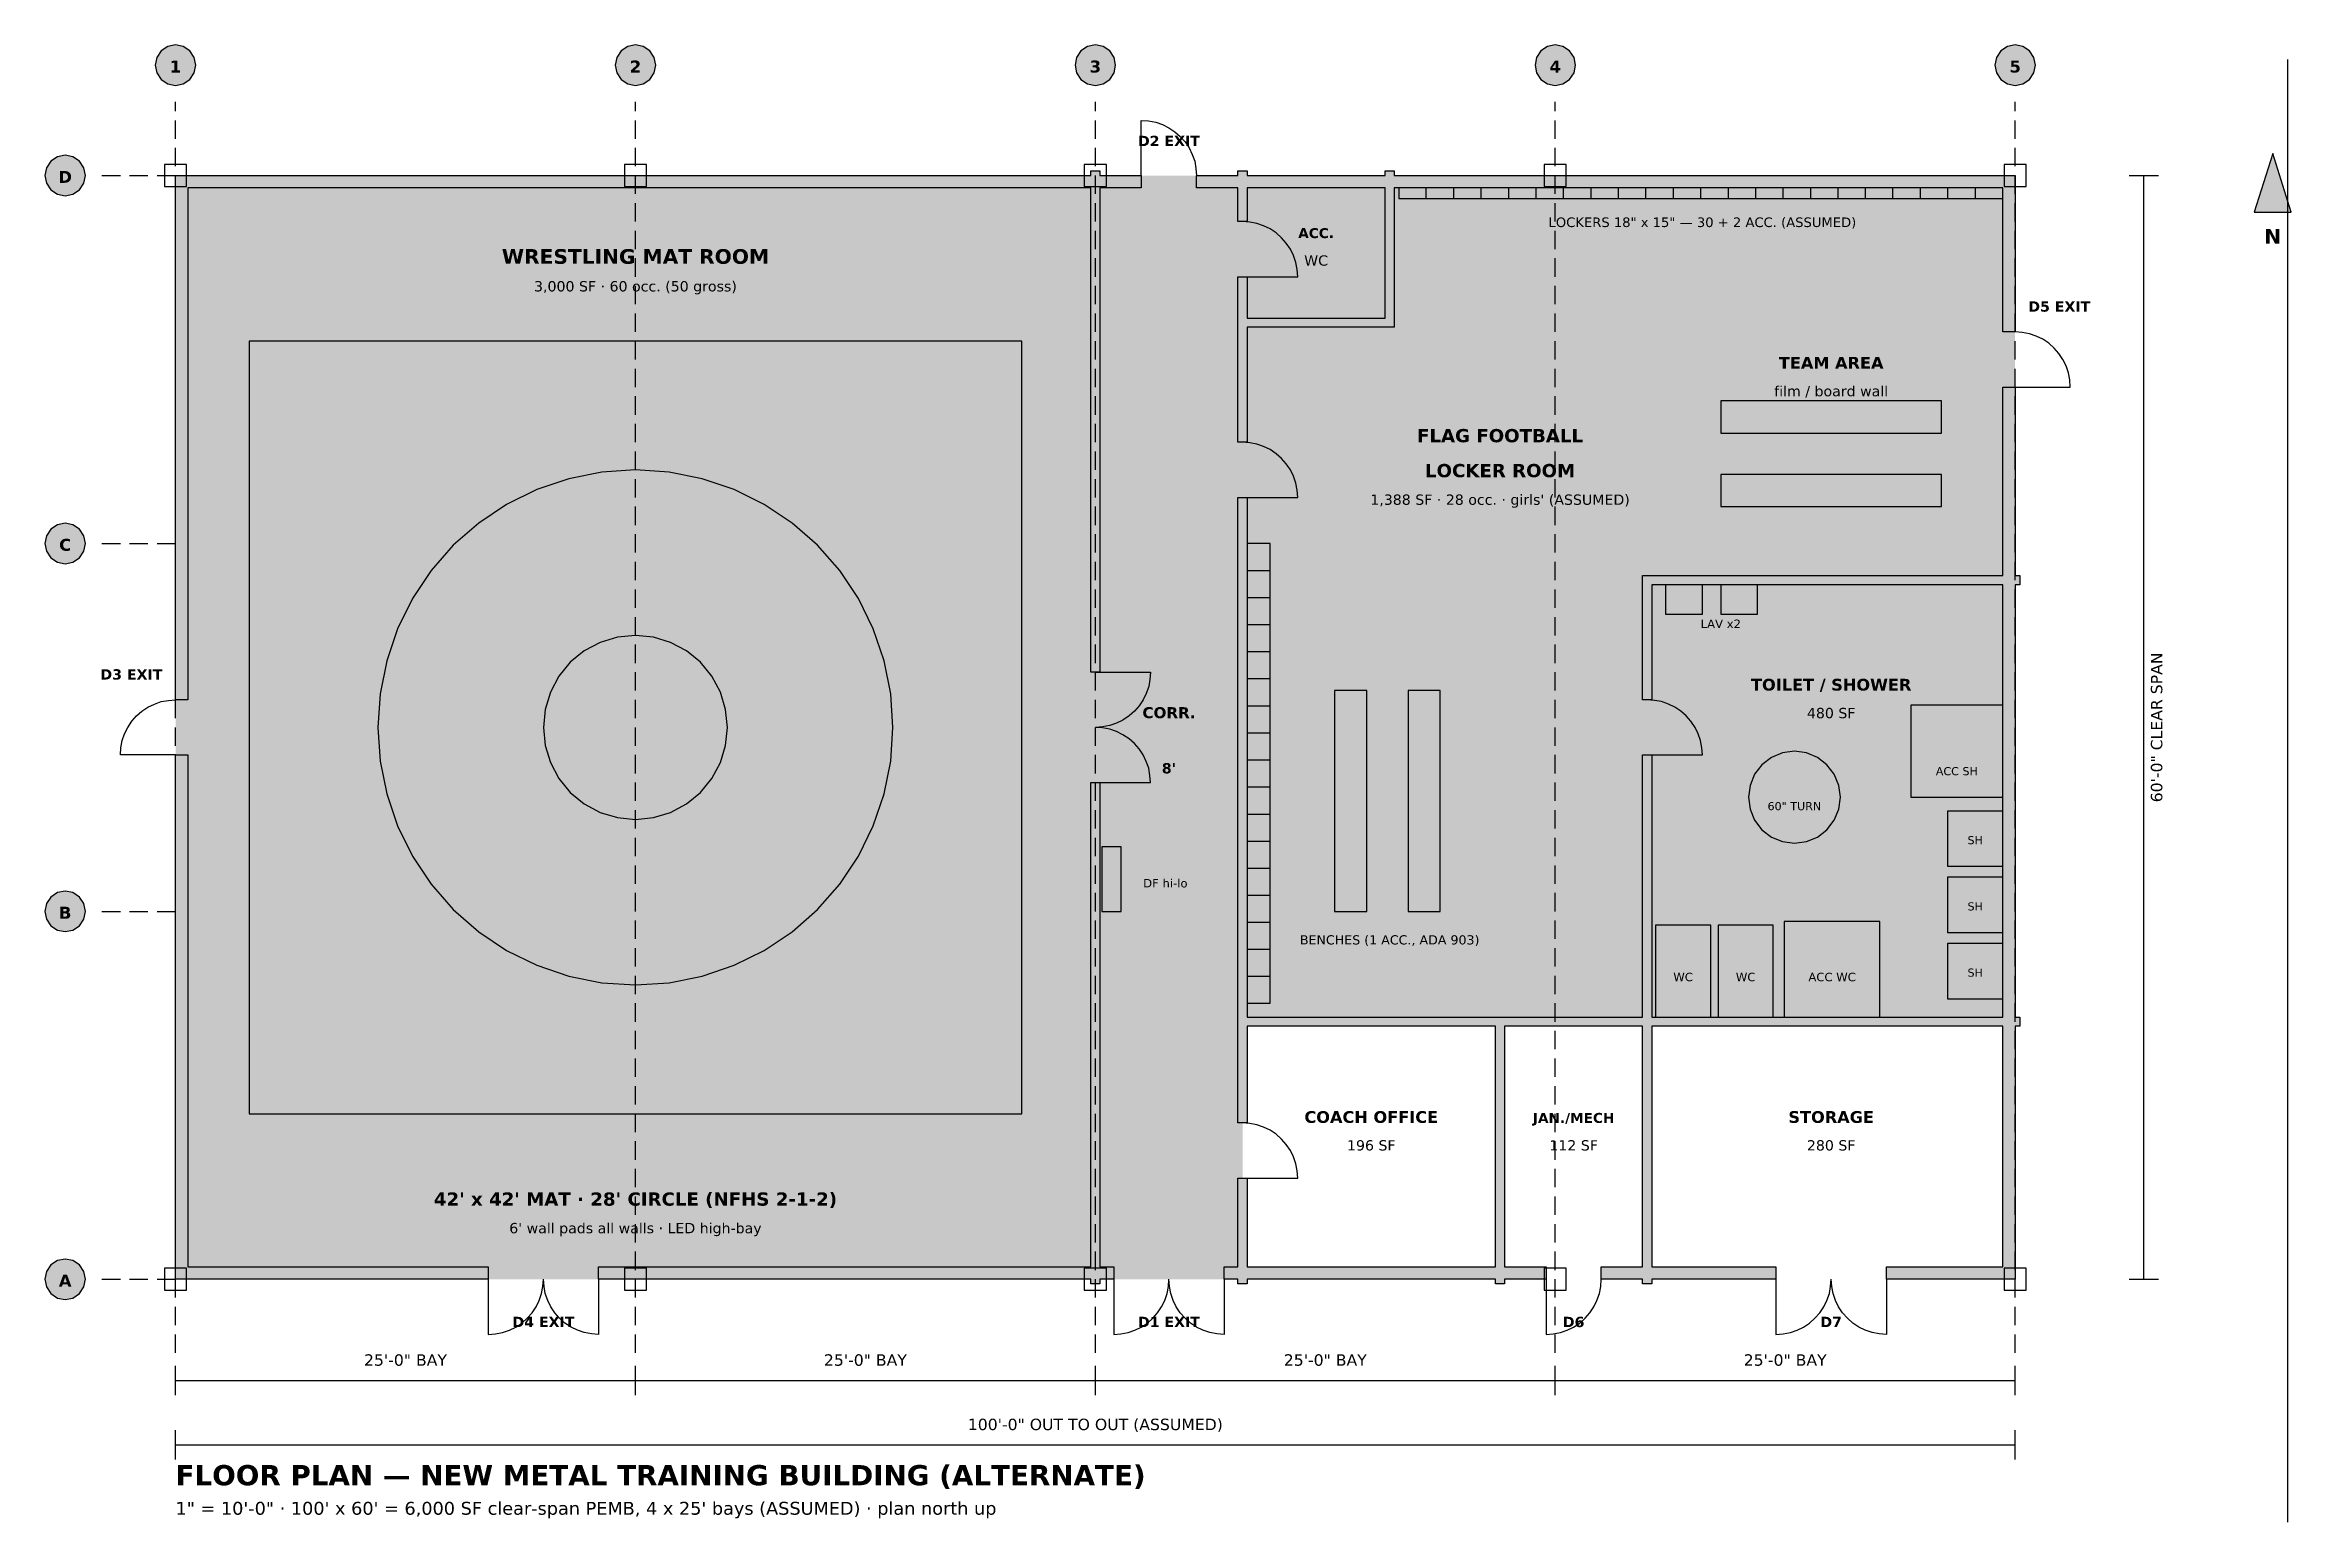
# Model space of a CAD drawing. Header units: feet. Extents: x -7 to 115, y -13 to 67.
import ezdxf
from ezdxf.enums import TextEntityAlignment as Align

# ---------------------------------------------------------------- set-up
doc = ezdxf.new("R2010")
doc.units = ezdxf.units.FT
doc.header["$MEASUREMENT"] = 0
for name, color, linetype in [('A-ANNO-DIMS', 7, 'Continuous'), ('A-ANNO-EXIT', 7, 'Continuous'), ('A-ANNO-TEXT', 7, 'Continuous'), ('A-DOOR', 7, 'Continuous'), ('A-FLOR-MATS', 7, 'Continuous'), ('A-FLOR-PADS', 7, 'Continuous'), ('A-FLOR-PATT', 7, 'Continuous'), ('A-FURN', 7, 'Continuous'), ('A-WALL', 7, 'Continuous'), ('P-FIXT', 7, 'Continuous'), ('S-COLS', 7, 'Continuous'), ('S-GRID', 7, 'Continuous')]:
    doc.layers.add(name, color=color, linetype=linetype)
doc.styles.add('KS-BOLD', font='DejaVuSans-Bold.ttf')
doc.styles.add('KS-REG', font='DejaVuSans.ttf')

msp = doc.modelspace()

# ---------------------------------------------------------------- texts
at = {"layer": 'A-ANNO-DIMS', "style": 'KS-REG'}
msp.add_text('60\'-0" CLEAR SPAN', height=0.62, rotation=90, dxfattribs=at).set_placement((108, 30), align=Align.CENTER)
for s, p in [('25\'-0" BAY', (12.5, -4.7)), ('25\'-0" BAY', (37.5, -4.7)), ('25\'-0" BAY', (62.5, -4.7)), ('25\'-0" BAY', (87.5, -4.7)), ('100\'-0" OUT TO OUT (ASSUMED)', (50, -8.2))]:
    msp.add_text(s, height=0.62, dxfattribs=at).set_placement(p, align=Align.CENTER)
at = {"layer": 'A-ANNO-EXIT', "style": 'KS-BOLD'}
for s, p in [('D2 EXIT', (54, 61.6)), ('D5 EXIT', (102.4, 52.6)), ('D3 EXIT', (-2.4, 32.6)), ('D4 EXIT', (20, -2.6)), ('D1 EXIT', (54, -2.6)), ('D6', (76, -2.6)), ('D7', (90, -2.6))]:
    msp.add_text(s, height=0.56, dxfattribs=at).set_placement(p, align=Align.CENTER)
at = {"layer": 'A-ANNO-TEXT'}
for s, height, style, p in [('ACC.', 0.54, 'KS-BOLD', (62, 56.6)), ('N', 0.8, 'KS-BOLD', (114, 56.3)), ('WRESTLING MAT ROOM', 0.8, 'KS-BOLD', (25, 55.2)), ('WC', 0.56, 'KS-REG', (62, 55.1)), ('3,000 SF · 60 occ. (50 gross)', 0.56, 'KS-REG', (25, 53.7)), ('TEAM AREA', 0.64, 'KS-BOLD', (90, 49.5)), ('film / board wall', 0.56, 'KS-REG', (90, 48)), ('FLAG FOOTBALL', 0.72, 'KS-BOLD', (72, 45.5)), ('LOCKER ROOM', 0.72, 'KS-BOLD', (72, 43.6)), ("1,388 SF · 28 occ. · girls' (ASSUMED)", 0.56, 'KS-REG', (72, 42.1)), ('TOILET / SHOWER', 0.64, 'KS-BOLD', (90, 32)), ('CORR.', 0.6, 'KS-BOLD', (54, 30.5)), ('480 SF', 0.56, 'KS-REG', (90, 30.5)), ("8'", 0.56, 'KS-BOLD', (54, 27.5)), ('COACH OFFICE', 0.64, 'KS-BOLD', (65, 8.5)), ('JAN./MECH', 0.54, 'KS-BOLD', (76, 8.5)), ('STORAGE', 0.64, 'KS-BOLD', (90, 8.5)), ('196 SF', 0.56, 'KS-REG', (65, 7)), ('112 SF', 0.56, 'KS-REG', (76, 7)), ('280 SF', 0.56, 'KS-REG', (90, 7)), ("42' x 42' MAT · 28' CIRCLE (NFHS 2-1-2)", 0.72, 'KS-BOLD', (25, 4)), ("6' wall pads all walls · LED high-bay", 0.56, 'KS-REG', (25, 2.5))]:
    msp.add_text(s, height=height, dxfattribs=dict(at, style=style)).set_placement(p, align=Align.CENTER)
for s, height, style, p in [('FLOOR PLAN — NEW METAL TRAINING BUILDING (ALTERNATE)', 1.1, 'KS-BOLD', (0, -11.2)), ('1" = 10\'-0" · 100\' x 60\' = 6,000 SF clear-span PEMB, 4 x 25\' bays (ASSUMED) · plan north up', 0.7, 'KS-REG', (0, -12.8))]:
    msp.add_text(s, height=height, dxfattribs=dict(at, style=style)).set_placement(p)
at = {"layer": 'A-FURN', "style": 'KS-REG'}
for s, height, p in [('LOCKERS 18" x 15" — 30 + 2 ACC. (ASSUMED)', 0.52, (83, 57.2)), ('BENCHES (1 ACC., ADA 903)', 0.5, (66, 18.2))]:
    msp.add_text(s, height=height, dxfattribs=at).set_placement(p, align=Align.CENTER)
at = {"layer": 'P-FIXT', "style": 'KS-REG'}
for s, height, p in [('LAV x2', 0.46, (84, 35.4)), ('ACC SH', 0.44, (96.83, 27.4)), ('60" TURN', 0.44, (88, 25.5)), ('SH', 0.44, (97.83, 23.65)), ('SH', 0.44, (97.83, 20.05)), ('WC', 0.46, (81.95, 16.2)), ('WC', 0.46, (85.35, 16.2)), ('ACC WC', 0.46, (90.05, 16.2)), ('SH', 0.44, (97.83, 16.45))]:
    msp.add_text(s, height=height, dxfattribs=at).set_placement(p, align=Align.CENTER)
msp.add_text('DF hi-lo', height=0.46, dxfattribs=at).set_placement((52.6, 21.3))
at = {"layer": 'S-GRID', "style": 'KS-BOLD'}
for s, p in [('1', (0, 65.6)), ('2', (25, 65.6)), ('3', (50, 65.6)), ('4', (75, 65.6)), ('5', (100, 65.6)), ('D', (-6, 59.6)), ('C', (-6, 39.6)), ('B', (-6, 19.6)), ('A', (-6, -0.4))]:
    msp.add_text(s, height=0.65, dxfattribs=at).set_placement(p, align=Align.CENTER)

# ---------------------------------------------------------------- hatches: boundary and pattern name
at = {"layer": 'A-ANNO-TEXT', "true_color": 0x1a1a1a}
msp.add_hatch(color=7, dxfattribs=at).paths.add_polyline_path([(114, 61.2), (113, 58), (115, 58)])
at = {"layer": 'A-FLOR-MATS', "true_color": 0xc9302c}
for points in [[(4, 9), (46, 9), (46, 51), (4, 51)], [(30, 30), (29.9, 30.98), (29.62, 31.91), (29.16, 32.78), (28.54, 33.54), (27.78, 34.16), (26.91, 34.62), (25.98, 34.9), (25, 35), (24.02, 34.9), (23.09, 34.62), (22.22, 34.16), (21.46, 33.54), (20.84, 32.78), (20.38, 31.91), (20.1, 30.98), (20, 30), (20.1, 29.02), (20.38, 28.09), (20.84, 27.22), (21.46, 26.46), (22.22, 25.84), (23.09, 25.38), (24.02, 25.1), (25, 25), (25.98, 25.1), (26.91, 25.38), (27.78, 25.84), (28.54, 26.46), (29.16, 27.22), (29.62, 28.09), (29.9, 29.02)]]:
    msp.add_hatch(color=7, dxfattribs=at).paths.add_polyline_path(points)
at = {"layer": 'A-FLOR-MATS', "true_color": 0xe8e8e8}
msp.add_hatch(color=7, dxfattribs=at).paths.add_polyline_path([(39, 30), (38.88, 31.83), (38.52, 33.62), (37.93, 35.36), (37.12, 37), (36.11, 38.52), (34.9, 39.9), (33.52, 41.11), (32, 42.12), (30.36, 42.93), (28.62, 43.52), (26.83, 43.88), (25, 44), (23.17, 43.88), (21.38, 43.52), (19.64, 42.93), (18, 42.12), (16.48, 41.11), (15.1, 39.9), (13.89, 38.52), (12.88, 37), (12.07, 35.36), (11.48, 33.62), (11.12, 31.83), (11, 30), (11.12, 28.17), (11.48, 26.38), (12.07, 24.64), (12.88, 23), (13.89, 21.48), (15.1, 20.1), (16.48, 18.89), (18, 17.88), (19.64, 17.07), (21.38, 16.48), (23.17, 16.12), (25, 16), (26.83, 16.12), (28.62, 16.48), (30.36, 17.07), (32, 17.88), (33.52, 18.89), (34.9, 20.1), (36.11, 21.48), (37.12, 23), (37.93, 24.64), (38.52, 26.38), (38.88, 28.17)])
at = {"layer": 'A-FLOR-PADS', "true_color": 0x2b2b2b}
for points in [[(0.67, 58.73), (49.75, 58.73), (49.75, 59.33), (0.67, 59.33)], [(0.67, 0.67), (1.27, 0.67), (1.27, 59.33), (0.67, 59.33)], [(49.15, 0.67), (49.75, 0.67), (49.75, 59.33), (49.15, 59.33)], [(0.67, 0.67), (49.75, 0.67), (49.75, 1.27), (0.67, 1.27)]]:
    msp.add_hatch(color=7, dxfattribs=at).paths.add_polyline_path(points)
at = {"layer": 'A-FLOR-PATT', "true_color": 0xefefef}
msp.add_hatch(color=7, dxfattribs=at).paths.add_polyline_path([(0, 0), (50, 0), (50, 60), (0, 60)])
at = {"layer": 'A-FLOR-PATT', "true_color": 0xe3f1e6}
msp.add_hatch(color=7, dxfattribs=at).paths.add_polyline_path([(50, 0), (58, 0), (58, 60), (50, 60)])
at = {"layer": 'A-FLOR-PATT', "true_color": 0xf4e6c8}
msp.add_hatch(color=7, dxfattribs=at).paths.add_polyline_path([(58, 14), (80, 14), (80, 38), (100, 38), (100, 60), (66, 60), (66, 52), (58, 52), (58, 14)])
at = {"layer": 'A-FLOR-PATT', "true_color": 0xeaf0f8}
for points in [[(58, 52), (66, 52), (66, 60), (58, 60)], [(80, 14), (100, 14), (100, 38), (80, 38)]]:
    msp.add_hatch(color=7, dxfattribs=at).paths.add_polyline_path(points)
at = {"layer": 'A-FURN', "true_color": 0x9aa5b1}
for points in [[(66.5, 58.75), (99.33, 58.75), (99.33, 59.33), (66.5, 59.33)], [(58.25, 15), (59.5, 15), (59.5, 40), (58.25, 40)]]:
    msp.add_hatch(color=7, dxfattribs=at).paths.add_polyline_path(points)
at = {"layer": 'A-FURN', "true_color": 0xd2b48c}
for points in [[(84, 46), (96, 46), (96, 47.75), (84, 47.75)], [(84, 42), (96, 42), (96, 43.75), (84, 43.75)], [(63, 20), (64.75, 20), (64.75, 32), (63, 32)], [(67, 20), (68.75, 20), (68.75, 32), (67, 32)]]:
    msp.add_hatch(color=7, dxfattribs=at).paths.add_polyline_path(points)
at = {"layer": 'A-WALL', "true_color": 0x1a1a1a}
for points in [[(49.75, 60), (49.75, 60.25), (50.25, 60.25), (50.25, 60), (52.5, 60), (52.5, 59.33), (50.25, 59.33), (50.25, 33), (49.75, 33), (49.75, 59.33), (0.67, 59.33), (0.67, 31.5), (0, 31.5), (0, 60), (49.75, 60)], [(57.75, 60), (57.75, 60.25), (58.25, 60.25), (58.25, 60), (65.75, 60), (65.75, 60.25), (66.25, 60.25), (66.25, 60), (100, 60), (100, 51.5), (99.33, 51.5), (99.33, 59.33), (66.25, 59.33), (66.25, 52.25), (66.25, 51.75), (65.75, 51.75), (58.25, 51.75), (58.25, 45.5), (57.75, 45.5), (57.75, 51.75), (57.75, 52.25), (57.75, 54.5), (58.25, 54.5), (58.25, 52.25), (65.75, 52.25), (65.75, 59.33), (58.25, 59.33), (58.25, 57.5), (57.75, 57.5), (57.75, 59.33), (55.5, 59.33), (55.5, 60), (57.75, 60)], [(100, 38.25), (100.25, 38.25), (100.25, 37.75), (100, 37.75), (100, 14.25), (100.25, 14.25), (100.25, 13.75), (100, 13.75), (100, 0), (93, 0), (93, 0.67), (99.33, 0.67), (99.33, 13.75), (80.25, 13.75), (80.25, 0.67), (87, 0.67), (87, 0), (80.25, 0), (80.25, -0.25), (79.75, -0.25), (79.75, 0), (77.5, 0), (77.5, 0.67), (79.75, 0.67), (79.75, 13.75), (72.25, 13.75), (72.25, 0.67), (74.5, 0.67), (74.5, 0), (72.25, 0), (72.25, -0.25), (71.75, -0.25), (71.75, 0), (58.25, 0), (58.25, -0.25), (57.75, -0.25), (57.75, 0), (57, 0), (57, 0.67), (57.75, 0.67), (57.75, 5.5), (58.25, 5.5), (58.25, 0.67), (71.75, 0.67), (71.75, 13.75), (58.25, 13.75), (58.25, 8.5), (57.75, 8.5), (57.75, 13.75), (57.75, 14.25), (57.75, 42.5), (58.25, 42.5), (58.25, 14.25), (71.75, 14.25), (72.25, 14.25), (79.75, 14.25), (79.75, 28.5), (80.25, 28.5), (80.25, 14.25), (99.33, 14.25), (99.33, 37.75), (80.25, 37.75), (80.25, 31.5), (79.75, 31.5), (79.75, 37.75), (79.75, 38.25), (80.25, 38.25), (99.33, 38.25), (99.33, 48.5), (100, 48.5), (100, 38.25)], [(0, 0), (0, 28.5), (0.67, 28.5), (0.67, 0.67), (17, 0.67), (17, 0), (0, 0)], [(50.25, 0), (50.25, -0.25), (49.75, -0.25), (49.75, 0), (23, 0), (23, 0.67), (49.75, 0.67), (49.75, 27), (50.25, 27), (50.25, 0.67), (51, 0.67), (51, 0), (50.25, 0)]]:
    msp.add_hatch(color=7, dxfattribs=at).paths.add_polyline_path(points)
at = {"layer": 'P-FIXT', "true_color": 0xffffff}
for points in [[(81, 36.15), (83, 36.15), (83, 37.75), (81, 37.75)], [(84, 36.15), (86, 36.15), (86, 37.75), (84, 37.75)], [(50.35, 20), (51.4, 20), (51.4, 23.5), (50.35, 23.5)], [(80.45, 14.25), (83.45, 14.25), (83.45, 19.25), (80.45, 19.25)], [(83.85, 14.25), (86.85, 14.25), (86.85, 19.25), (83.85, 19.25)], [(87.45, 14.25), (92.65, 14.25), (92.65, 19.45), (87.45, 19.45)]]:
    msp.add_hatch(color=7, dxfattribs=at).paths.add_polyline_path(points)
at = {"layer": 'P-FIXT', "true_color": 0xdcebf7}
for points in [[(94.33, 26.2), (99.33, 26.2), (99.33, 31.2), (94.33, 31.2)], [(96.33, 22.45), (99.33, 22.45), (99.33, 25.45), (96.33, 25.45)], [(96.33, 18.85), (99.33, 18.85), (99.33, 21.85), (96.33, 21.85)], [(96.33, 15.25), (99.33, 15.25), (99.33, 18.25), (96.33, 18.25)]]:
    msp.add_hatch(color=7, dxfattribs=at).paths.add_polyline_path(points)
at = {"layer": 'S-GRID', "true_color": 0xffffff}
for points in [[(1.1, 66), (1.02, 66.42), (0.78, 66.78), (0.42, 67.02), (0, 67.1), (-0.42, 67.02), (-0.78, 66.78), (-1.02, 66.42), (-1.1, 66), (-1.02, 65.58), (-0.78, 65.22), (-0.42, 64.98), (0, 64.9), (0.42, 64.98), (0.78, 65.22), (1.02, 65.58)], [(26.1, 66), (26.02, 66.42), (25.78, 66.78), (25.42, 67.02), (25, 67.1), (24.58, 67.02), (24.22, 66.78), (23.98, 66.42), (23.9, 66), (23.98, 65.58), (24.22, 65.22), (24.58, 64.98), (25, 64.9), (25.42, 64.98), (25.78, 65.22), (26.02, 65.58)], [(51.1, 66), (51.02, 66.42), (50.78, 66.78), (50.42, 67.02), (50, 67.1), (49.58, 67.02), (49.22, 66.78), (48.98, 66.42), (48.9, 66), (48.98, 65.58), (49.22, 65.22), (49.58, 64.98), (50, 64.9), (50.42, 64.98), (50.78, 65.22), (51.02, 65.58)], [(76.1, 66), (76.02, 66.42), (75.78, 66.78), (75.42, 67.02), (75, 67.1), (74.58, 67.02), (74.22, 66.78), (73.98, 66.42), (73.9, 66), (73.98, 65.58), (74.22, 65.22), (74.58, 64.98), (75, 64.9), (75.42, 64.98), (75.78, 65.22), (76.02, 65.58)], [(101.1, 66), (101.02, 66.42), (100.78, 66.78), (100.42, 67.02), (100, 67.1), (99.58, 67.02), (99.22, 66.78), (98.98, 66.42), (98.9, 66), (98.98, 65.58), (99.22, 65.22), (99.58, 64.98), (100, 64.9), (100.42, 64.98), (100.78, 65.22), (101.02, 65.58)], [(-4.9, 60), (-4.98, 60.42), (-5.22, 60.78), (-5.58, 61.02), (-6, 61.1), (-6.42, 61.02), (-6.78, 60.78), (-7.02, 60.42), (-7.1, 60), (-7.02, 59.58), (-6.78, 59.22), (-6.42, 58.98), (-6, 58.9), (-5.58, 58.98), (-5.22, 59.22), (-4.98, 59.58)], [(-4.9, 40), (-4.98, 40.42), (-5.22, 40.78), (-5.58, 41.02), (-6, 41.1), (-6.42, 41.02), (-6.78, 40.78), (-7.02, 40.42), (-7.1, 40), (-7.02, 39.58), (-6.78, 39.22), (-6.42, 38.98), (-6, 38.9), (-5.58, 38.98), (-5.22, 39.22), (-4.98, 39.58)], [(-4.9, 20), (-4.98, 20.42), (-5.22, 20.78), (-5.58, 21.02), (-6, 21.1), (-6.42, 21.02), (-6.78, 20.78), (-7.02, 20.42), (-7.1, 20), (-7.02, 19.58), (-6.78, 19.22), (-6.42, 18.98), (-6, 18.9), (-5.58, 18.98), (-5.22, 19.22), (-4.98, 19.58)], [(-4.9, 0), (-4.98, 0.42), (-5.22, 0.78), (-5.58, 1.02), (-6, 1.1), (-6.42, 1.02), (-6.78, 0.78), (-7.02, 0.42), (-7.1, 0), (-7.02, -0.42), (-6.78, -0.78), (-6.42, -1.02), (-6, -1.1), (-5.58, -1.02), (-5.22, -0.78), (-4.98, -0.42)]]:
    msp.add_hatch(color=7, dxfattribs=at).paths.add_polyline_path(points)

# ---------------------------------------------------------------- linework, layer by layer
at = {"layer": 'A-ANNO-DIMS'}
for p, q in [((106.2, 60), (107.8, 60)), ((107, 0), (107, 60)), ((106.2, 0), (107.8, 0)), ((0, -6.3), (0, -4.7)), ((25, -6.3), (25, -4.7)), ((25, -6.3), (25, -4.7)), ((50, -6.3), (50, -4.7)), ((50, -6.3), (50, -4.7)), ((75, -6.3), (75, -4.7)), ((75, -6.3), (75, -4.7)), ((100, -6.3), (100, -4.7)), ((0, -5.5), (25, -5.5)), ((25, -5.5), (50, -5.5)), ((50, -5.5), (75, -5.5)), ((75, -5.5), (100, -5.5)), ((0, -9.8), (0, -8.2)), ((100, -9.8), (100, -8.2)), ((0, -9), (100, -9))]:
    msp.add_line(p, q, dxfattribs=at)
at = {"layer": 'A-ANNO-TEXT'}
msp.add_line((114.8, 66.3), (114.8, -13.2), dxfattribs=at)
msp.add_lwpolyline([(114, 61.2), (113, 58), (115, 58)], close=True, dxfattribs=at)
at = {"layer": 'A-DOOR'}
for p, q in [((52.5, 60), (52.5, 63)), ((52.5, 63), (52.89, 62.97)), ((52.89, 62.97), (53.28, 62.9)), ((53.28, 62.9), (53.65, 62.77)), ((53.65, 62.77), (54, 62.6)), ((54, 62.6), (54.33, 62.38)), ((54.33, 62.38), (54.62, 62.12)), ((54.62, 62.12), (54.88, 61.83)), ((54.88, 61.83), (55.1, 61.5)), ((55.1, 61.5), (55.27, 61.15)), ((55.27, 61.15), (55.4, 60.78)), ((55.4, 60.78), (55.47, 60.39)), ((55.47, 60.39), (55.5, 60)), ((58.39, 57.47), (58, 57.5)), ((58.78, 57.4), (58.39, 57.47)), ((59.15, 57.27), (58.78, 57.4)), ((59.5, 57.1), (59.15, 57.27)), ((59.83, 56.88), (59.5, 57.1)), ((60.12, 56.62), (59.83, 56.88)), ((60.38, 56.33), (60.12, 56.62)), ((60.6, 56), (60.38, 56.33)), ((60.77, 55.65), (60.6, 56)), ((60.9, 55.28), (60.77, 55.65)), ((60.97, 54.89), (60.9, 55.28)), ((58, 54.5), (61, 54.5)), ((61, 54.5), (60.97, 54.89)), ((100.39, 51.47), (100, 51.5)), ((100.78, 51.4), (100.39, 51.47)), ((101.15, 51.27), (100.78, 51.4)), ((101.5, 51.1), (101.15, 51.27)), ((101.83, 50.88), (101.5, 51.1)), ((102.12, 50.62), (101.83, 50.88)), ((102.38, 50.33), (102.12, 50.62)), ((102.6, 50), (102.38, 50.33)), ((102.77, 49.65), (102.6, 50)), ((102.9, 49.28), (102.77, 49.65)), ((102.97, 48.89), (102.9, 49.28)), ((103, 48.5), (102.97, 48.89)), ((100, 48.5), (103, 48.5)), ((58.39, 45.47), (58, 45.5)), ((58.78, 45.4), (58.39, 45.47)), ((59.15, 45.27), (58.78, 45.4)), ((59.5, 45.1), (59.15, 45.27)), ((59.83, 44.88), (59.5, 45.1)), ((60.12, 44.62), (59.83, 44.88)), ((60.38, 44.33), (60.12, 44.62)), ((60.6, 44), (60.38, 44.33)), ((60.77, 43.65), (60.6, 44)), ((60.9, 43.28), (60.77, 43.65)), ((60.97, 42.89), (60.9, 43.28)), ((61, 42.5), (60.97, 42.89)), ((58, 42.5), (61, 42.5)), ((50, 33), (53, 33)), ((53, 33), (52.97, 32.61)), ((52.77, 31.85), (52.6, 31.5)), ((52.9, 32.22), (52.77, 31.85)), ((52.97, 32.61), (52.9, 32.22)), ((-2.38, 30.33), (-2.12, 30.62)), ((-2.12, 30.62), (-1.83, 30.88)), ((-1.83, 30.88), (-1.5, 31.1)), ((-1.5, 31.1), (-1.15, 31.27)), ((-1.15, 31.27), (-0.78, 31.4)), ((-0.78, 31.4), (-0.39, 31.47)), ((-0.39, 31.47), (0, 31.5)), ((51.83, 30.62), (51.5, 30.4)), ((52.12, 30.88), (51.83, 30.62)), ((52.38, 31.17), (52.12, 30.88)), ((52.6, 31.5), (52.38, 31.17)), ((80.39, 31.47), (80, 31.5)), ((80.78, 31.4), (80.39, 31.47)), ((81.15, 31.27), (80.78, 31.4)), ((81.5, 31.1), (81.15, 31.27)), ((81.83, 30.88), (81.5, 31.1)), ((82.12, 30.62), (81.83, 30.88)), ((82.38, 30.33), (82.12, 30.62)), ((-2.9, 29.28), (-2.77, 29.65)), ((-2.77, 29.65), (-2.6, 30)), ((-2.6, 30), (-2.38, 30.33)), ((50.39, 30.03), (50, 30)), ((50.39, 29.97), (50, 30)), ((50.78, 30.1), (50.39, 30.03)), ((50.78, 29.9), (50.39, 29.97)), ((51.15, 30.23), (50.78, 30.1)), ((51.15, 29.77), (50.78, 29.9)), ((51.5, 30.4), (51.15, 30.23)), ((51.5, 29.6), (51.15, 29.77)), ((51.83, 29.38), (51.5, 29.6)), ((52.12, 29.12), (51.83, 29.38)), ((82.6, 30), (82.38, 30.33)), ((82.77, 29.65), (82.6, 30)), ((82.9, 29.28), (82.77, 29.65)), ((-3, 28.5), (-2.97, 28.89)), ((0, 28.5), (-3, 28.5)), ((-2.97, 28.89), (-2.9, 29.28)), ((52.38, 28.83), (52.12, 29.12)), ((52.6, 28.5), (52.38, 28.83)), ((52.77, 28.15), (52.6, 28.5)), ((52.9, 27.78), (52.77, 28.15)), ((80, 28.5), (83, 28.5)), ((82.97, 28.89), (82.9, 29.28)), ((83, 28.5), (82.97, 28.89)), ((50, 27), (53, 27)), ((52.97, 27.39), (52.9, 27.78)), ((53, 27), (52.97, 27.39)), ((58.39, 8.47), (58, 8.5)), ((58.78, 8.4), (58.39, 8.47)), ((59.15, 8.27), (58.78, 8.4)), ((59.5, 8.1), (59.15, 8.27)), ((59.83, 7.88), (59.5, 8.1)), ((60.12, 7.62), (59.83, 7.88)), ((60.38, 7.33), (60.12, 7.62)), ((60.6, 7), (60.38, 7.33)), ((60.77, 6.65), (60.6, 7)), ((60.9, 6.28), (60.77, 6.65)), ((60.97, 5.89), (60.9, 6.28)), ((58, 5.5), (61, 5.5)), ((61, 5.5), (60.97, 5.89)), ((17, 0), (17, -3)), ((19.97, -0.39), (20, 0)), ((20.03, -0.39), (20, 0)), ((23, 0), (23, -3)), ((51, 0), (51, -3)), ((53.97, -0.39), (54, 0)), ((54.03, -0.39), (54, 0)), ((57, 0), (57, -3)), ((74.5, 0), (74.5, -3)), ((77.47, -0.39), (77.5, 0)), ((87, 0), (87, -3)), ((89.97, -0.39), (90, 0)), ((90.03, -0.39), (90, 0)), ((93, 0), (93, -3)), ((19.6, -1.5), (19.77, -1.15)), ((19.77, -1.15), (19.9, -0.78)), ((19.9, -0.78), (19.97, -0.39)), ((20.1, -0.78), (20.03, -0.39)), ((20.23, -1.15), (20.1, -0.78)), ((20.4, -1.5), (20.23, -1.15)), ((53.6, -1.5), (53.77, -1.15)), ((53.77, -1.15), (53.9, -0.78)), ((53.9, -0.78), (53.97, -0.39)), ((54.1, -0.78), (54.03, -0.39)), ((54.23, -1.15), (54.1, -0.78)), ((54.4, -1.5), (54.23, -1.15)), ((77.1, -1.5), (77.27, -1.15)), ((77.27, -1.15), (77.4, -0.78)), ((77.4, -0.78), (77.47, -0.39)), ((89.6, -1.5), (89.77, -1.15)), ((89.77, -1.15), (89.9, -0.78)), ((89.9, -0.78), (89.97, -0.39)), ((90.1, -0.78), (90.03, -0.39)), ((90.23, -1.15), (90.1, -0.78)), ((90.4, -1.5), (90.23, -1.15)), ((18.5, -2.6), (18.83, -2.38)), ((18.83, -2.38), (19.12, -2.12)), ((19.12, -2.12), (19.38, -1.83)), ((19.38, -1.83), (19.6, -1.5)), ((20.62, -1.83), (20.4, -1.5)), ((20.88, -2.12), (20.62, -1.83)), ((21.17, -2.38), (20.88, -2.12)), ((21.5, -2.6), (21.17, -2.38)), ((52.5, -2.6), (52.83, -2.38)), ((52.83, -2.38), (53.12, -2.12)), ((53.12, -2.12), (53.38, -1.83)), ((53.38, -1.83), (53.6, -1.5)), ((54.62, -1.83), (54.4, -1.5)), ((54.88, -2.12), (54.62, -1.83)), ((55.17, -2.38), (54.88, -2.12)), ((55.5, -2.6), (55.17, -2.38)), ((76, -2.6), (76.33, -2.38)), ((76.33, -2.38), (76.62, -2.12)), ((76.62, -2.12), (76.88, -1.83)), ((76.88, -1.83), (77.1, -1.5)), ((88.5, -2.6), (88.83, -2.38)), ((88.83, -2.38), (89.12, -2.12)), ((89.12, -2.12), (89.38, -1.83)), ((89.38, -1.83), (89.6, -1.5)), ((90.62, -1.83), (90.4, -1.5)), ((90.88, -2.12), (90.62, -1.83)), ((91.17, -2.38), (90.88, -2.12)), ((91.5, -2.6), (91.17, -2.38)), ((17, -3), (17.39, -2.97)), ((17.39, -2.97), (17.78, -2.9)), ((17.78, -2.9), (18.15, -2.77)), ((18.15, -2.77), (18.5, -2.6)), ((21.85, -2.77), (21.5, -2.6)), ((22.22, -2.9), (21.85, -2.77)), ((22.61, -2.97), (22.22, -2.9)), ((23, -3), (22.61, -2.97)), ((51, -3), (51.39, -2.97)), ((51.39, -2.97), (51.78, -2.9)), ((51.78, -2.9), (52.15, -2.77)), ((52.15, -2.77), (52.5, -2.6)), ((55.85, -2.77), (55.5, -2.6)), ((56.22, -2.9), (55.85, -2.77)), ((56.61, -2.97), (56.22, -2.9)), ((57, -3), (56.61, -2.97)), ((74.5, -3), (74.89, -2.97)), ((74.89, -2.97), (75.28, -2.9)), ((75.28, -2.9), (75.65, -2.77)), ((75.65, -2.77), (76, -2.6)), ((87, -3), (87.39, -2.97)), ((87.39, -2.97), (87.78, -2.9)), ((87.78, -2.9), (88.15, -2.77)), ((88.15, -2.77), (88.5, -2.6)), ((91.85, -2.77), (91.5, -2.6)), ((92.22, -2.9), (91.85, -2.77)), ((92.61, -2.97), (92.22, -2.9)), ((93, -3), (92.61, -2.97))]:
    msp.add_line(p, q, dxfattribs=at)
at = {"layer": 'A-FLOR-MATS'}
for points in [[(4, 9), (46, 9), (46, 51), (4, 51)], [(39, 30), (38.88, 31.83), (38.52, 33.62), (37.93, 35.36), (37.12, 37), (36.11, 38.52), (34.9, 39.9), (33.52, 41.11), (32, 42.12), (30.36, 42.93), (28.62, 43.52), (26.83, 43.88), (25, 44), (23.17, 43.88), (21.38, 43.52), (19.64, 42.93), (18, 42.12), (16.48, 41.11), (15.1, 39.9), (13.89, 38.52), (12.88, 37), (12.07, 35.36), (11.48, 33.62), (11.12, 31.83), (11, 30), (11.12, 28.17), (11.48, 26.38), (12.07, 24.64), (12.88, 23), (13.89, 21.48), (15.1, 20.1), (16.48, 18.89), (18, 17.88), (19.64, 17.07), (21.38, 16.48), (23.17, 16.12), (25, 16), (26.83, 16.12), (28.62, 16.48), (30.36, 17.07), (32, 17.88), (33.52, 18.89), (34.9, 20.1), (36.11, 21.48), (37.12, 23), (37.93, 24.64), (38.52, 26.38), (38.88, 28.17)], [(30, 30), (29.9, 30.98), (29.62, 31.91), (29.16, 32.78), (28.54, 33.54), (27.78, 34.16), (26.91, 34.62), (25.98, 34.9), (25, 35), (24.02, 34.9), (23.09, 34.62), (22.22, 34.16), (21.46, 33.54), (20.84, 32.78), (20.38, 31.91), (20.1, 30.98), (20, 30), (20.1, 29.02), (20.38, 28.09), (20.84, 27.22), (21.46, 26.46), (22.22, 25.84), (23.09, 25.38), (24.02, 25.1), (25, 25), (25.98, 25.1), (26.91, 25.38), (27.78, 25.84), (28.54, 26.46), (29.16, 27.22), (29.62, 28.09), (29.9, 29.02)]]:
    msp.add_lwpolyline(points, close=True, dxfattribs=at)
at = {"layer": 'A-FURN'}
for p, q in [((67.99, 58.75), (67.99, 59.33)), ((69.48, 58.75), (69.48, 59.33)), ((70.98, 58.75), (70.98, 59.33)), ((72.47, 58.75), (72.47, 59.33)), ((73.96, 58.75), (73.96, 59.33)), ((75.45, 58.75), (75.45, 59.33)), ((76.95, 58.75), (76.95, 59.33)), ((78.44, 58.75), (78.44, 59.33)), ((79.93, 58.75), (79.93, 59.33)), ((81.42, 58.75), (81.42, 59.33)), ((82.92, 58.75), (82.92, 59.33)), ((84.41, 58.75), (84.41, 59.33)), ((85.9, 58.75), (85.9, 59.33)), ((87.39, 58.75), (87.39, 59.33)), ((88.89, 58.75), (88.89, 59.33)), ((90.38, 58.75), (90.38, 59.33)), ((91.87, 58.75), (91.87, 59.33)), ((93.36, 58.75), (93.36, 59.33)), ((94.86, 58.75), (94.86, 59.33)), ((96.35, 58.75), (96.35, 59.33)), ((97.84, 58.75), (97.84, 59.33)), ((58.25, 38.53), (59.5, 38.53)), ((58.25, 37.06), (59.5, 37.06)), ((58.25, 35.59), (59.5, 35.59)), ((58.25, 34.12), (59.5, 34.12)), ((58.25, 32.65), (59.5, 32.65)), ((58.25, 31.18), (59.5, 31.18)), ((58.25, 29.71), (59.5, 29.71)), ((58.25, 28.24), (59.5, 28.24)), ((58.25, 26.76), (59.5, 26.76)), ((58.25, 25.29), (59.5, 25.29)), ((58.25, 23.82), (59.5, 23.82)), ((58.25, 22.35), (59.5, 22.35)), ((58.25, 20.88), (59.5, 20.88)), ((58.25, 19.41), (59.5, 19.41)), ((58.25, 17.94), (59.5, 17.94)), ((58.25, 16.47), (59.5, 16.47))]:
    msp.add_line(p, q, dxfattribs=at)
for points in [[(66.5, 58.75), (99.33, 58.75), (99.33, 59.33), (66.5, 59.33)], [(84, 46), (96, 46), (96, 47.75), (84, 47.75)], [(84, 42), (96, 42), (96, 43.75), (84, 43.75)], [(58.25, 15), (59.5, 15), (59.5, 40), (58.25, 40)], [(63, 20), (64.75, 20), (64.75, 32), (63, 32)], [(67, 20), (68.75, 20), (68.75, 32), (67, 32)]]:
    msp.add_lwpolyline(points, close=True, dxfattribs=at)
at = {"layer": 'A-WALL'}
for points in [[(49.75, 60), (49.75, 60.25), (50.25, 60.25), (50.25, 60), (52.5, 60), (52.5, 59.33), (50.25, 59.33), (50.25, 33), (49.75, 33), (49.75, 59.33), (0.67, 59.33), (0.67, 31.5), (0, 31.5), (0, 60), (49.75, 60)], [(57.75, 60), (57.75, 60.25), (58.25, 60.25), (58.25, 60), (65.75, 60), (65.75, 60.25), (66.25, 60.25), (66.25, 60), (100, 60), (100, 51.5), (99.33, 51.5), (99.33, 59.33), (66.25, 59.33), (66.25, 52.25), (66.25, 51.75), (65.75, 51.75), (58.25, 51.75), (58.25, 45.5), (57.75, 45.5), (57.75, 51.75), (57.75, 52.25), (57.75, 54.5), (58.25, 54.5), (58.25, 52.25), (65.75, 52.25), (65.75, 59.33), (58.25, 59.33), (58.25, 57.5), (57.75, 57.5), (57.75, 59.33), (55.5, 59.33), (55.5, 60), (57.75, 60)], [(100, 38.25), (100.25, 38.25), (100.25, 37.75), (100, 37.75), (100, 14.25), (100.25, 14.25), (100.25, 13.75), (100, 13.75), (100, 0), (93, 0), (93, 0.67), (99.33, 0.67), (99.33, 13.75), (80.25, 13.75), (80.25, 0.67), (87, 0.67), (87, 0), (80.25, 0), (80.25, -0.25), (79.75, -0.25), (79.75, 0), (77.5, 0), (77.5, 0.67), (79.75, 0.67), (79.75, 13.75), (72.25, 13.75), (72.25, 0.67), (74.5, 0.67), (74.5, 0), (72.25, 0), (72.25, -0.25), (71.75, -0.25), (71.75, 0), (58.25, 0), (58.25, -0.25), (57.75, -0.25), (57.75, 0), (57, 0), (57, 0.67), (57.75, 0.67), (57.75, 5.5), (58.25, 5.5), (58.25, 0.67), (71.75, 0.67), (71.75, 13.75), (58.25, 13.75), (58.25, 8.5), (57.75, 8.5), (57.75, 13.75), (57.75, 14.25), (57.75, 42.5), (58.25, 42.5), (58.25, 14.25), (71.75, 14.25), (72.25, 14.25), (79.75, 14.25), (79.75, 28.5), (80.25, 28.5), (80.25, 14.25), (99.33, 14.25), (99.33, 37.75), (80.25, 37.75), (80.25, 31.5), (79.75, 31.5), (79.75, 37.75), (79.75, 38.25), (80.25, 38.25), (99.33, 38.25), (99.33, 48.5), (100, 48.5), (100, 38.25)], [(0, 0), (0, 28.5), (0.67, 28.5), (0.67, 0.67), (17, 0.67), (17, 0), (0, 0)], [(50.25, 0), (50.25, -0.25), (49.75, -0.25), (49.75, 0), (23, 0), (23, 0.67), (49.75, 0.67), (49.75, 27), (50.25, 27), (50.25, 0.67), (51, 0.67), (51, 0), (50.25, 0)]]:
    msp.add_lwpolyline(points, close=True, dxfattribs=at)
at = {"layer": 'P-FIXT'}
for points in [[(81, 36.15), (83, 36.15), (83, 37.75), (81, 37.75)], [(84, 36.15), (86, 36.15), (86, 37.75), (84, 37.75)], [(94.33, 26.2), (99.33, 26.2), (99.33, 31.2), (94.33, 31.2)], [(90.5, 26.2), (90.41, 26.85), (90.17, 27.45), (89.77, 27.97), (89.25, 28.37), (88.65, 28.61), (88, 28.7), (87.35, 28.61), (86.75, 28.37), (86.23, 27.97), (85.83, 27.45), (85.59, 26.85), (85.5, 26.2), (85.59, 25.55), (85.83, 24.95), (86.23, 24.43), (86.75, 24.03), (87.35, 23.79), (88, 23.7), (88.65, 23.79), (89.25, 24.03), (89.77, 24.43), (90.17, 24.95), (90.41, 25.55)], [(96.33, 22.45), (99.33, 22.45), (99.33, 25.45), (96.33, 25.45)], [(50.35, 20), (51.4, 20), (51.4, 23.5), (50.35, 23.5)], [(96.33, 18.85), (99.33, 18.85), (99.33, 21.85), (96.33, 21.85)], [(80.45, 14.25), (83.45, 14.25), (83.45, 19.25), (80.45, 19.25)], [(83.85, 14.25), (86.85, 14.25), (86.85, 19.25), (83.85, 19.25)], [(87.45, 14.25), (92.65, 14.25), (92.65, 19.45), (87.45, 19.45)], [(96.33, 15.25), (99.33, 15.25), (99.33, 18.25), (96.33, 18.25)]]:
    msp.add_lwpolyline(points, close=True, dxfattribs=at)
at = {"layer": 'S-COLS'}
for points in [[(-0.6, 59.4), (0.6, 59.4), (0.6, 60.6), (-0.6, 60.6)], [(24.4, 59.4), (25.6, 59.4), (25.6, 60.6), (24.4, 60.6)], [(49.4, 59.4), (50.6, 59.4), (50.6, 60.6), (49.4, 60.6)], [(74.4, 59.4), (75.6, 59.4), (75.6, 60.6), (74.4, 60.6)], [(99.4, 59.4), (100.6, 59.4), (100.6, 60.6), (99.4, 60.6)], [(-0.6, -0.6), (0.6, -0.6), (0.6, 0.6), (-0.6, 0.6)], [(24.4, -0.6), (25.6, -0.6), (25.6, 0.6), (24.4, 0.6)], [(49.4, -0.6), (50.6, -0.6), (50.6, 0.6), (49.4, 0.6)], [(74.4, -0.6), (75.6, -0.6), (75.6, 0.6), (74.4, 0.6)], [(99.4, -0.6), (100.6, -0.6), (100.6, 0.6), (99.4, 0.6)]]:
    msp.add_lwpolyline(points, close=True, dxfattribs=at)
at = {"layer": 'S-GRID'}
for p, q in [((0, 63.5), (0, 64)), ((25, 63.5), (25, 64)), ((50, 63.5), (50, 64)), ((75, 63.5), (75, 64)), ((100, 63.5), (100, 64)), ((0, 62), (0, 63)), ((25, 62), (25, 63)), ((50, 62), (50, 63)), ((75, 62), (75, 63)), ((100, 62), (100, 63)), ((0, 60.5), (0, 61.5)), ((25, 60.5), (25, 61.5)), ((50, 60.5), (50, 61.5)), ((75, 60.5), (75, 61.5)), ((100, 60.5), (100, 61.5)), ((-4, 60), (-3, 60)), ((-2.5, 60), (-1.5, 60)), ((-1, 60), (0, 60)), ((0, 59), (0, 60)), ((25, 59), (25, 60)), ((50, 59), (50, 60)), ((75, 59), (75, 60)), ((100, 59), (100, 60)), ((0, 57.5), (0, 58.5)), ((25, 57.5), (25, 58.5)), ((50, 57.5), (50, 58.5)), ((75, 57.5), (75, 58.5)), ((100, 57.5), (100, 58.5)), ((0, 56), (0, 57)), ((25, 56), (25, 57)), ((50, 56), (50, 57)), ((75, 56), (75, 57)), ((100, 56), (100, 57)), ((0, 54.5), (0, 55.5)), ((25, 54.5), (25, 55.5)), ((50, 54.5), (50, 55.5)), ((75, 54.5), (75, 55.5)), ((100, 54.5), (100, 55.5)), ((0, 53), (0, 54)), ((25, 53), (25, 54)), ((50, 53), (50, 54)), ((75, 53), (75, 54)), ((100, 53), (100, 54)), ((0, 51.5), (0, 52.5)), ((25, 51.5), (25, 52.5)), ((50, 51.5), (50, 52.5)), ((75, 51.5), (75, 52.5)), ((100, 51.5), (100, 52.5)), ((0, 50), (0, 51)), ((25, 50), (25, 51)), ((50, 50), (50, 51)), ((75, 50), (75, 51)), ((100, 50), (100, 51)), ((0, 48.5), (0, 49.5)), ((25, 48.5), (25, 49.5)), ((50, 48.5), (50, 49.5)), ((75, 48.5), (75, 49.5)), ((100, 48.5), (100, 49.5)), ((0, 47), (0, 48)), ((25, 47), (25, 48)), ((50, 47), (50, 48)), ((75, 47), (75, 48)), ((100, 47), (100, 48)), ((0, 45.5), (0, 46.5)), ((25, 45.5), (25, 46.5)), ((50, 45.5), (50, 46.5)), ((75, 45.5), (75, 46.5)), ((100, 45.5), (100, 46.5)), ((0, 44), (0, 45)), ((25, 44), (25, 45)), ((50, 44), (50, 45)), ((75, 44), (75, 45)), ((100, 44), (100, 45)), ((0, 42.5), (0, 43.5)), ((25, 42.5), (25, 43.5)), ((50, 42.5), (50, 43.5)), ((75, 42.5), (75, 43.5)), ((100, 42.5), (100, 43.5)), ((0, 41), (0, 42)), ((25, 41), (25, 42)), ((50, 41), (50, 42)), ((75, 41), (75, 42)), ((100, 41), (100, 42)), ((0, 39.5), (0, 40.5)), ((25, 39.5), (25, 40.5)), ((50, 39.5), (50, 40.5)), ((75, 39.5), (75, 40.5)), ((100, 39.5), (100, 40.5)), ((-4, 40), (-3, 40)), ((-2.5, 40), (-1.5, 40)), ((-1, 40), (0, 40)), ((0, 38), (0, 39)), ((25, 38), (25, 39)), ((50, 38), (50, 39)), ((75, 38), (75, 39)), ((100, 38), (100, 39)), ((0, 36.5), (0, 37.5)), ((25, 36.5), (25, 37.5)), ((50, 36.5), (50, 37.5)), ((75, 36.5), (75, 37.5)), ((100, 36.5), (100, 37.5)), ((0, 35), (0, 36)), ((25, 35), (25, 36)), ((50, 35), (50, 36)), ((75, 35), (75, 36)), ((100, 35), (100, 36)), ((0, 33.5), (0, 34.5)), ((25, 33.5), (25, 34.5)), ((50, 33.5), (50, 34.5)), ((75, 33.5), (75, 34.5)), ((100, 33.5), (100, 34.5)), ((0, 32), (0, 33)), ((25, 32), (25, 33)), ((50, 32), (50, 33)), ((75, 32), (75, 33)), ((100, 32), (100, 33)), ((0, 30.5), (0, 31.5)), ((25, 30.5), (25, 31.5)), ((50, 30.5), (50, 31.5)), ((75, 30.5), (75, 31.5)), ((100, 30.5), (100, 31.5)), ((0, 29), (0, 30)), ((25, 29), (25, 30)), ((50, 29), (50, 30)), ((75, 29), (75, 30)), ((100, 29), (100, 30)), ((0, 27.5), (0, 28.5)), ((25, 27.5), (25, 28.5)), ((50, 27.5), (50, 28.5)), ((75, 27.5), (75, 28.5)), ((100, 27.5), (100, 28.5)), ((0, 26), (0, 27)), ((25, 26), (25, 27)), ((50, 26), (50, 27)), ((75, 26), (75, 27)), ((100, 26), (100, 27)), ((0, 24.5), (0, 25.5)), ((25, 24.5), (25, 25.5)), ((50, 24.5), (50, 25.5)), ((75, 24.5), (75, 25.5)), ((100, 24.5), (100, 25.5)), ((0, 23), (0, 24)), ((25, 23), (25, 24)), ((50, 23), (50, 24)), ((75, 23), (75, 24)), ((100, 23), (100, 24)), ((0, 21.5), (0, 22.5)), ((25, 21.5), (25, 22.5)), ((50, 21.5), (50, 22.5)), ((75, 21.5), (75, 22.5)), ((100, 21.5), (100, 22.5)), ((0, 20), (0, 21)), ((25, 20), (25, 21)), ((50, 20), (50, 21)), ((75, 20), (75, 21)), ((100, 20), (100, 21)), ((-4, 20), (-3, 20)), ((-2.5, 20), (-1.5, 20)), ((-1, 20), (0, 20)), ((0, 18.5), (0, 19.5)), ((25, 18.5), (25, 19.5)), ((50, 18.5), (50, 19.5)), ((75, 18.5), (75, 19.5)), ((100, 18.5), (100, 19.5)), ((0, 17), (0, 18)), ((25, 17), (25, 18)), ((50, 17), (50, 18)), ((75, 17), (75, 18)), ((100, 17), (100, 18)), ((0, 15.5), (0, 16.5)), ((25, 15.5), (25, 16.5)), ((50, 15.5), (50, 16.5)), ((75, 15.5), (75, 16.5)), ((100, 15.5), (100, 16.5)), ((0, 14), (0, 15)), ((25, 14), (25, 15)), ((50, 14), (50, 15)), ((75, 14), (75, 15)), ((100, 14), (100, 15)), ((0, 12.5), (0, 13.5)), ((25, 12.5), (25, 13.5)), ((50, 12.5), (50, 13.5)), ((75, 12.5), (75, 13.5)), ((100, 12.5), (100, 13.5)), ((0, 11), (0, 12)), ((25, 11), (25, 12)), ((50, 11), (50, 12)), ((75, 11), (75, 12)), ((100, 11), (100, 12)), ((0, 9.5), (0, 10.5)), ((25, 9.5), (25, 10.5)), ((50, 9.5), (50, 10.5)), ((75, 9.5), (75, 10.5)), ((100, 9.5), (100, 10.5)), ((0, 8), (0, 9)), ((25, 8), (25, 9)), ((50, 8), (50, 9)), ((75, 8), (75, 9)), ((100, 8), (100, 9)), ((0, 6.5), (0, 7.5)), ((25, 6.5), (25, 7.5)), ((50, 6.5), (50, 7.5)), ((75, 6.5), (75, 7.5)), ((100, 6.5), (100, 7.5)), ((0, 5), (0, 6)), ((25, 5), (25, 6)), ((50, 5), (50, 6)), ((75, 5), (75, 6)), ((100, 5), (100, 6)), ((0, 3.5), (0, 4.5)), ((25, 3.5), (25, 4.5)), ((50, 3.5), (50, 4.5)), ((75, 3.5), (75, 4.5)), ((100, 3.5), (100, 4.5)), ((0, 2), (0, 3)), ((25, 2), (25, 3)), ((50, 2), (50, 3)), ((75, 2), (75, 3)), ((100, 2), (100, 3)), ((0, 0.5), (0, 1.5)), ((25, 0.5), (25, 1.5)), ((50, 0.5), (50, 1.5)), ((75, 0.5), (75, 1.5)), ((100, 0.5), (100, 1.5)), ((-4, 0), (-3, 0)), ((-2.5, 0), (-1.5, 0)), ((-1, 0), (0, 0)), ((0, -1), (0, 0)), ((25, -1), (25, 0)), ((50, -1), (50, 0)), ((75, -1), (75, 0)), ((100, -1), (100, 0)), ((0, -2.5), (0, -1.5)), ((25, -2.5), (25, -1.5)), ((50, -2.5), (50, -1.5)), ((75, -2.5), (75, -1.5)), ((100, -2.5), (100, -1.5)), ((0, -4), (0, -3)), ((25, -4), (25, -3)), ((50, -4), (50, -3)), ((75, -4), (75, -3)), ((100, -4), (100, -3))]:
    msp.add_line(p, q, dxfattribs=at)
for points in [[(1.1, 66), (1.02, 66.42), (0.78, 66.78), (0.42, 67.02), (0, 67.1), (-0.42, 67.02), (-0.78, 66.78), (-1.02, 66.42), (-1.1, 66), (-1.02, 65.58), (-0.78, 65.22), (-0.42, 64.98), (0, 64.9), (0.42, 64.98), (0.78, 65.22), (1.02, 65.58)], [(26.1, 66), (26.02, 66.42), (25.78, 66.78), (25.42, 67.02), (25, 67.1), (24.58, 67.02), (24.22, 66.78), (23.98, 66.42), (23.9, 66), (23.98, 65.58), (24.22, 65.22), (24.58, 64.98), (25, 64.9), (25.42, 64.98), (25.78, 65.22), (26.02, 65.58)], [(51.1, 66), (51.02, 66.42), (50.78, 66.78), (50.42, 67.02), (50, 67.1), (49.58, 67.02), (49.22, 66.78), (48.98, 66.42), (48.9, 66), (48.98, 65.58), (49.22, 65.22), (49.58, 64.98), (50, 64.9), (50.42, 64.98), (50.78, 65.22), (51.02, 65.58)], [(76.1, 66), (76.02, 66.42), (75.78, 66.78), (75.42, 67.02), (75, 67.1), (74.58, 67.02), (74.22, 66.78), (73.98, 66.42), (73.9, 66), (73.98, 65.58), (74.22, 65.22), (74.58, 64.98), (75, 64.9), (75.42, 64.98), (75.78, 65.22), (76.02, 65.58)], [(101.1, 66), (101.02, 66.42), (100.78, 66.78), (100.42, 67.02), (100, 67.1), (99.58, 67.02), (99.22, 66.78), (98.98, 66.42), (98.9, 66), (98.98, 65.58), (99.22, 65.22), (99.58, 64.98), (100, 64.9), (100.42, 64.98), (100.78, 65.22), (101.02, 65.58)], [(-4.9, 60), (-4.98, 60.42), (-5.22, 60.78), (-5.58, 61.02), (-6, 61.1), (-6.42, 61.02), (-6.78, 60.78), (-7.02, 60.42), (-7.1, 60), (-7.02, 59.58), (-6.78, 59.22), (-6.42, 58.98), (-6, 58.9), (-5.58, 58.98), (-5.22, 59.22), (-4.98, 59.58)], [(-4.9, 40), (-4.98, 40.42), (-5.22, 40.78), (-5.58, 41.02), (-6, 41.1), (-6.42, 41.02), (-6.78, 40.78), (-7.02, 40.42), (-7.1, 40), (-7.02, 39.58), (-6.78, 39.22), (-6.42, 38.98), (-6, 38.9), (-5.58, 38.98), (-5.22, 39.22), (-4.98, 39.58)], [(-4.9, 20), (-4.98, 20.42), (-5.22, 20.78), (-5.58, 21.02), (-6, 21.1), (-6.42, 21.02), (-6.78, 20.78), (-7.02, 20.42), (-7.1, 20), (-7.02, 19.58), (-6.78, 19.22), (-6.42, 18.98), (-6, 18.9), (-5.58, 18.98), (-5.22, 19.22), (-4.98, 19.58)], [(-4.9, 0), (-4.98, 0.42), (-5.22, 0.78), (-5.58, 1.02), (-6, 1.1), (-6.42, 1.02), (-6.78, 0.78), (-7.02, 0.42), (-7.1, 0), (-7.02, -0.42), (-6.78, -0.78), (-6.42, -1.02), (-6, -1.1), (-5.58, -1.02), (-5.22, -0.78), (-4.98, -0.42)]]:
    msp.add_lwpolyline(points, close=True, dxfattribs=at)

msp.set_redraw_order([(e.dxf.handle, doc.entitydb.next_handle()) for e in msp.query("TEXT MTEXT ATTDEF DIMENSION ARC_DIMENSION")])  # texts and dimensions are drawn at this point

doc.saveas('drawing.dxf')
